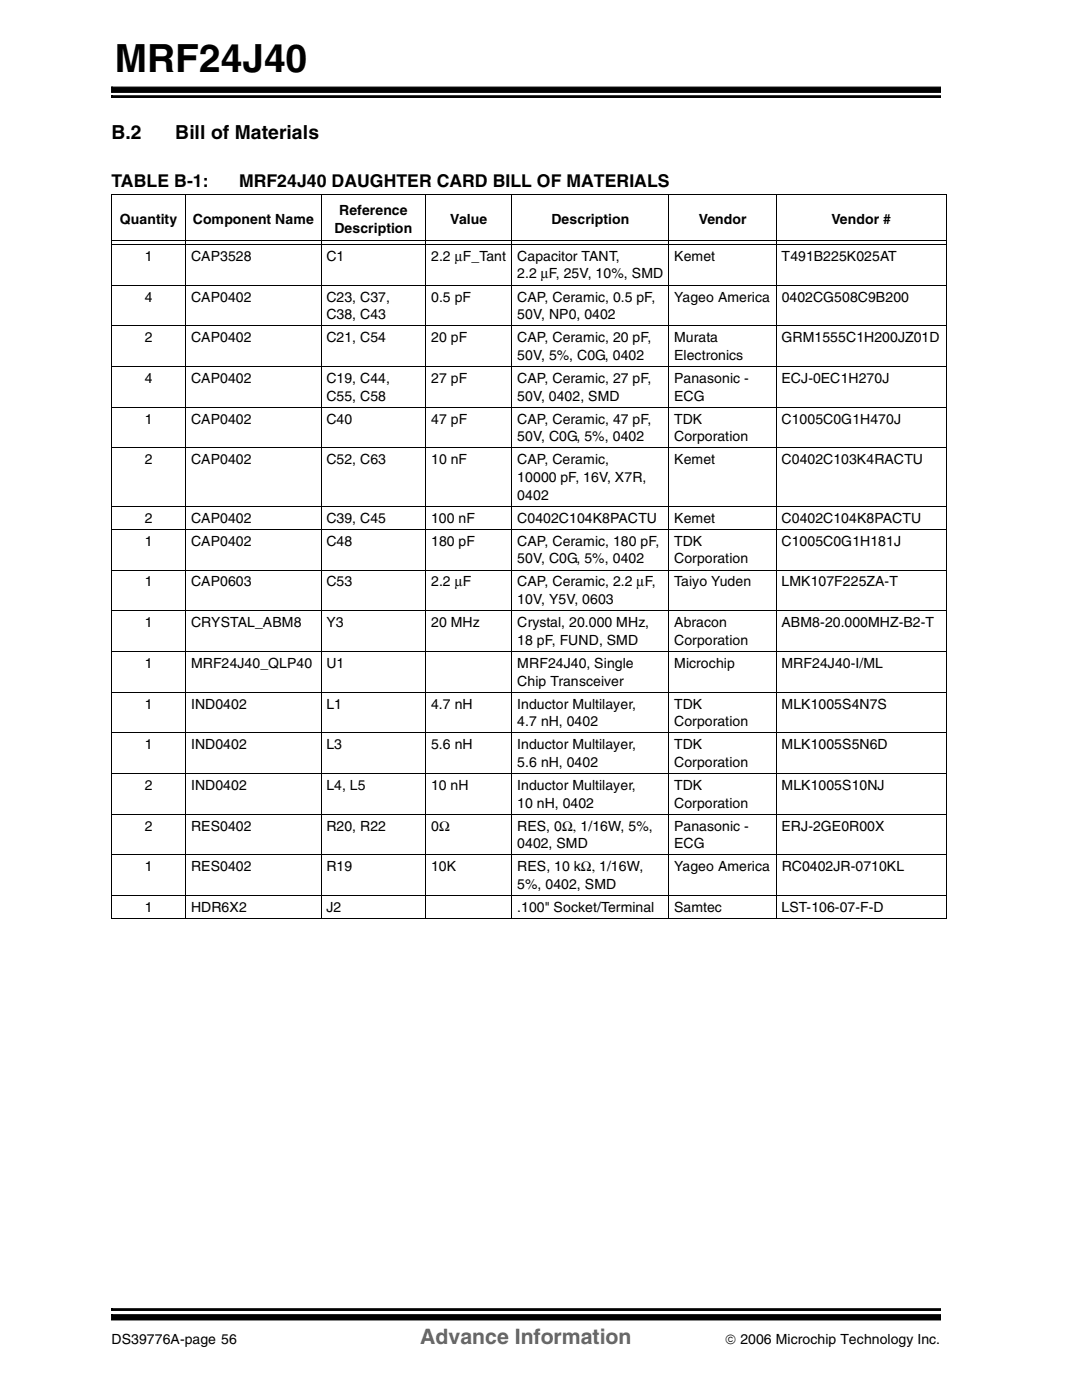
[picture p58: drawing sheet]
<svg xmlns="http://www.w3.org/2000/svg" width="216mm" height="279mm" viewBox="0 0 216 279" stroke-linecap="round" stroke-linejoin="round" font-family="sans-serif">
<defs><g id="words">
<text font-size="7.7" x="22.9" y="14.4">MRF24J40</text>
<text font-size="4.2" fill="#656565" x="83.7" y="267.8">Advance Information</text>
<g font-size="3.9">
<text x="22.2" y="27.6">B.2</text>
<text x="34.9" y="27.6">Bill of Materials</text>
</g>
<g font-size="3.5">
<text x="22.2" y="37.3">TABLE B-1:</text>
<text x="47.6" y="37.3">MRF24J40 DAUGHTER CARD BILL OF MATERIALS</text>
</g>
<g font-size="2.8">
<text x="23.9" y="44.6">Quantity</text>
<text x="38.4" y="44.6">Component Name</text>
<text x="66.6" y="46.4">Description</text>
<text x="67.6" y="42.8">Reference</text>
<text x="89.7" y="44.6">Value</text>
<text x="109.9" y="44.6">Description</text>
<text x="139.2" y="44.6">Vendor</text>
<text x="165.6" y="44.6">Vendor #</text>
<text x="28.8" y="52">1</text>
<text x="38.1" y="52">CAP3528</text>
<text x="65" y="52">C1</text>
<text x="85.9" y="52">2.2 μF_Tant</text>
<text x="103" y="52">Capacitor TANT,</text>
<text x="134.3" y="52">Kemet</text>
<text x="155.7" y="52">T491B225K025AT</text>
<text x="103" y="55.5">2.2 μF, 25V, 10%, SMD</text>
<text x="28.8" y="60.1">4</text>
<text x="38.1" y="60.1">CAP0402</text>
<text x="65" y="63.6">C38, C43</text>
<text x="65" y="60.1">C23, C37,</text>
<text x="85.9" y="60.1">0.5 pF</text>
<text x="103" y="60.1">CAP, Ceramic, 0.5 pF,</text>
<text x="103" y="63.6">50V, NP0, 0402</text>
<text x="134.3" y="60.1">Yageo America</text>
<text x="155.7" y="60.1">0402CG508C9B200</text>
<text x="28.8" y="68.2">2</text>
<text x="38.1" y="68.2">CAP0402</text>
<text x="65" y="68.2">C21, C54</text>
<text x="85.9" y="68.2">20 pF</text>
<text x="103" y="68.2">CAP, Ceramic, 20 pF,</text>
<text x="103" y="71.8">50V, 5%, C0G, 0402</text>
<text x="134.3" y="68.2">Murata</text>
<text x="134.3" y="71.8">Electronics</text>
<text x="155.7" y="68.2">GRM1555C1H200JZ01D</text>
<text x="28.8" y="76.3">4</text>
<text x="38.1" y="76.3">CAP0402</text>
<text x="65" y="76.3">C19, C44,</text>
<text x="85.9" y="76.3">27 pF</text>
<text x="103" y="76.3">CAP, Ceramic, 27 pF,</text>
<text x="134.3" y="76.3">Panasonic -</text>
<text x="155.7" y="76.3">ECJ-0EC1H270J</text>
<text x="65" y="79.8">C55, C58</text>
<text x="103" y="79.8">50V, 0402, SMD</text>
<text x="134.3" y="79.8">ECG</text>
<text x="28.8" y="84.5">1</text>
<text x="38.1" y="84.5">CAP0402</text>
<text x="65" y="84.5">C40</text>
<text x="85.9" y="84.5">47 pF</text>
<text x="103" y="84.5">CAP, Ceramic, 47 pF,</text>
<text x="103" y="88">50V, C0G, 5%, 0402</text>
<text x="134.3" y="84.5">TDK</text>
<text x="134.3" y="88">Corporation</text>
<text x="155.7" y="84.5">C1005C0G1H470J</text>
<text x="28.8" y="92.5">2</text>
<text x="38.1" y="92.5">CAP0402</text>
<text x="65" y="92.5">C52, C63</text>
<text x="85.9" y="92.5">10 nF</text>
<text x="103" y="92.5">CAP, Ceramic,</text>
<text x="134.3" y="92.5">Kemet</text>
<text x="155.7" y="92.5">C0402C103K4RACTU</text>
<text x="103" y="96.1">10000 pF, 16V, X7R,</text>
<text x="103" y="99.6">0402</text>
<text x="28.8" y="104.2">2</text>
<text x="38.1" y="104.2">CAP0402</text>
<text x="65" y="104.2">C39, C45</text>
<text x="85.9" y="104.2">100 nF</text>
<text x="103" y="104.2">C0402C104K8PACTU</text>
<text x="134.3" y="104.2">Kemet</text>
<text x="155.7" y="104.2">C0402C104K8PACTU</text>
<text x="28.8" y="108.8">1</text>
<text x="38.1" y="108.8">CAP0402</text>
<text x="65" y="108.8">C48</text>
<text x="85.9" y="108.8">180 pF</text>
<text x="103" y="108.8">CAP, Ceramic, 180 pF,</text>
<text x="103" y="112.3">50V, C0G, 5%, 0402</text>
<text x="134.3" y="108.8">TDK</text>
<text x="134.3" y="112.3">Corporation</text>
<text x="155.7" y="108.8">C1005C0G1H181J</text>
<text x="28.8" y="116.9">1</text>
<text x="38.1" y="116.9">CAP0603</text>
<text x="65" y="116.9">C53</text>
<text x="85.9" y="116.9">2.2 μF</text>
<text x="103" y="116.9">CAP, Ceramic, 2.2 μF,</text>
<text x="134.3" y="116.9">Taiyo Yuden</text>
<text x="155.7" y="116.9">LMK107F225ZA-T</text>
<text x="28.8" y="125">1</text>
<text x="38.1" y="125">CRYSTAL_ABM8</text>
<text x="65" y="125">Y3</text>
<text x="85.9" y="125">20 MHz</text>
<text x="103" y="120.4">10V, Y5V, 0603</text>
<text x="103" y="125">Crystal, 20.000 MHz,</text>
<text x="134.3" y="125">Abracon</text>
<text x="155.7" y="125">ABM8-20.000MHZ-B2-T</text>
<text x="103" y="128.5">18 pF, FUND, SMD</text>
<text x="134.3" y="128.5">Corporation</text>
<text x="28.8" y="133.1">1</text>
<text x="38.1" y="133.1">MRF24J40_QLP40</text>
<text x="65" y="133.1">U1</text>
<text x="103" y="136.7">Chip Transceiver</text>
<text x="103.1" y="133.1">MRF24J40, Single</text>
<text x="134.3" y="133.1">Microchip</text>
<text x="155.7" y="133.1">MRF24J40-I/ML</text>
<text x="28.8" y="141.2">1</text>
<text x="38.1" y="141.2">IND0402</text>
<text x="65" y="141.2">L1</text>
<text x="85.9" y="141.2">4.7 nH</text>
<text x="103" y="141.2">Inductor Multilayer,</text>
<text x="134.3" y="141.2">TDK</text>
<text x="155.7" y="141.2">MLK1005S4N7S</text>
<text x="28.8" y="149.4">1</text>
<text x="38.1" y="149.4">IND0402</text>
<text x="65" y="149.4">L3</text>
<text x="85.9" y="149.4">5.6 nH</text>
<text x="103" y="149.4">Inductor Multilayer,</text>
<text x="103" y="144.8">4.7 nH, 0402</text>
<text x="134.3" y="144.8">Corporation</text>
<text x="134.3" y="149.4">TDK</text>
<text x="155.7" y="149.4">MLK1005S5N6D</text>
<text x="103" y="152.9">5.6 nH, 0402</text>
<text x="134.3" y="152.9">Corporation</text>
<text x="28.8" y="157.5">2</text>
<text x="38.1" y="157.5">IND0402</text>
<text x="65" y="157.5">L4, L5</text>
<text x="85.9" y="157.5">10 nH</text>
<text x="103" y="157.5">Inductor Multilayer,</text>
<text x="103" y="161">10 nH, 0402</text>
<text x="134.3" y="157.5">TDK</text>
<text x="134.3" y="161">Corporation</text>
<text x="155.7" y="157.5">MLK1005S10NJ</text>
<text x="28.8" y="165.6">2</text>
<text x="38.1" y="165.6">RES0402</text>
<text x="65" y="165.6">R20, R22</text>
<text x="85.9" y="165.6">0Ω</text>
<text x="103" y="165.6">RES, 0Ω, 1/16W, 5%,</text>
<text x="134.3" y="165.6">Panasonic -</text>
<text x="155.7" y="165.6">ERJ-2GE0R00X</text>
<text x="28.8" y="173.7">1</text>
<text x="38.1" y="173.7">RES0402</text>
<text x="65" y="173.7">R19</text>
<text x="85.9" y="173.7">10K</text>
<text x="103" y="173.7">RES, 10 kΩ, 1/16W,</text>
<text x="103" y="169.1">0402, SMD</text>
<text x="134.3" y="173.7">Yageo America</text>
<text x="134.3" y="169.1">ECG</text>
<text x="155.7" y="173.7">RC0402JR-0710KL</text>
<text x="103" y="177.2">5%, 0402, SMD</text>
<text x="28.8" y="181.8">1</text>
<text x="38.1" y="181.8">HDR6X2</text>
<text x="65" y="181.8">J2</text>
<text x="103" y="181.8">.100&quot; Socket/Terminal</text>
<text x="134.3" y="181.8">Samtec</text>
<text x="155.7" y="181.8">LST-106-07-F-D</text>
<text x="22.2" y="267.8">DS39776A-page 56</text>
<text x="144.5" y="267.8">© 2006 Microchip Technology Inc.</text>
</g>
</g></defs>
<g fill="#000" stroke="#000" stroke-width=".2">
<path d="M22.2 19.1v.3h165.2v-.3z" fill-rule="evenodd"/>
<path d="M22.2 17.4v1h165.2v-1z" fill-rule="evenodd"/>
</g>
<path d="M22.2 260h165.1v5.9h-165.1z" fill="#fff"/>
<g fill="#000" stroke="#000" stroke-width=".2">
<path d="M22.2 260.9v.3h165.2v-.3z" fill-rule="evenodd"/>
<path d="M22.2 262v1.1h165.2v-1.1z" fill-rule="evenodd"/>
</g>
<g fill="none" stroke="#000" stroke-width=".2">
<path d="M22.1 38.8h166.5M22.2 38.9v144.1M37 38.7v144.5M64 38.7v144.5M84.8 38.7v144.5M102 38.7v144.5M133.3 38.7v144.5M154.6 38.7v144.5M188.5 38.9v144.1M22.1 56.8h166.5M22.3 47.9h166.1M22.3 48.8h166.1"/>
<path d="M22.1 64.9h166.5M22.1 73h166.5M22.1 81.2h166.5M22.1 89.3h166.5M22.1 100.9h166.5M22.1 105.5h166.5M22.1 113.6h166.5M22.1 121.7h166.5M22.1 129.8h166.5M22.1 138h166.5M22.1 146.1h166.5M22.1 154.2h166.5"/>
<path d="M22.1 162.3h166.5M22.1 170.4h166.5M22.1 178.5h166.5M22.1 183.1h166.5"/>
</g>
<use href="#words"/>
</svg>
